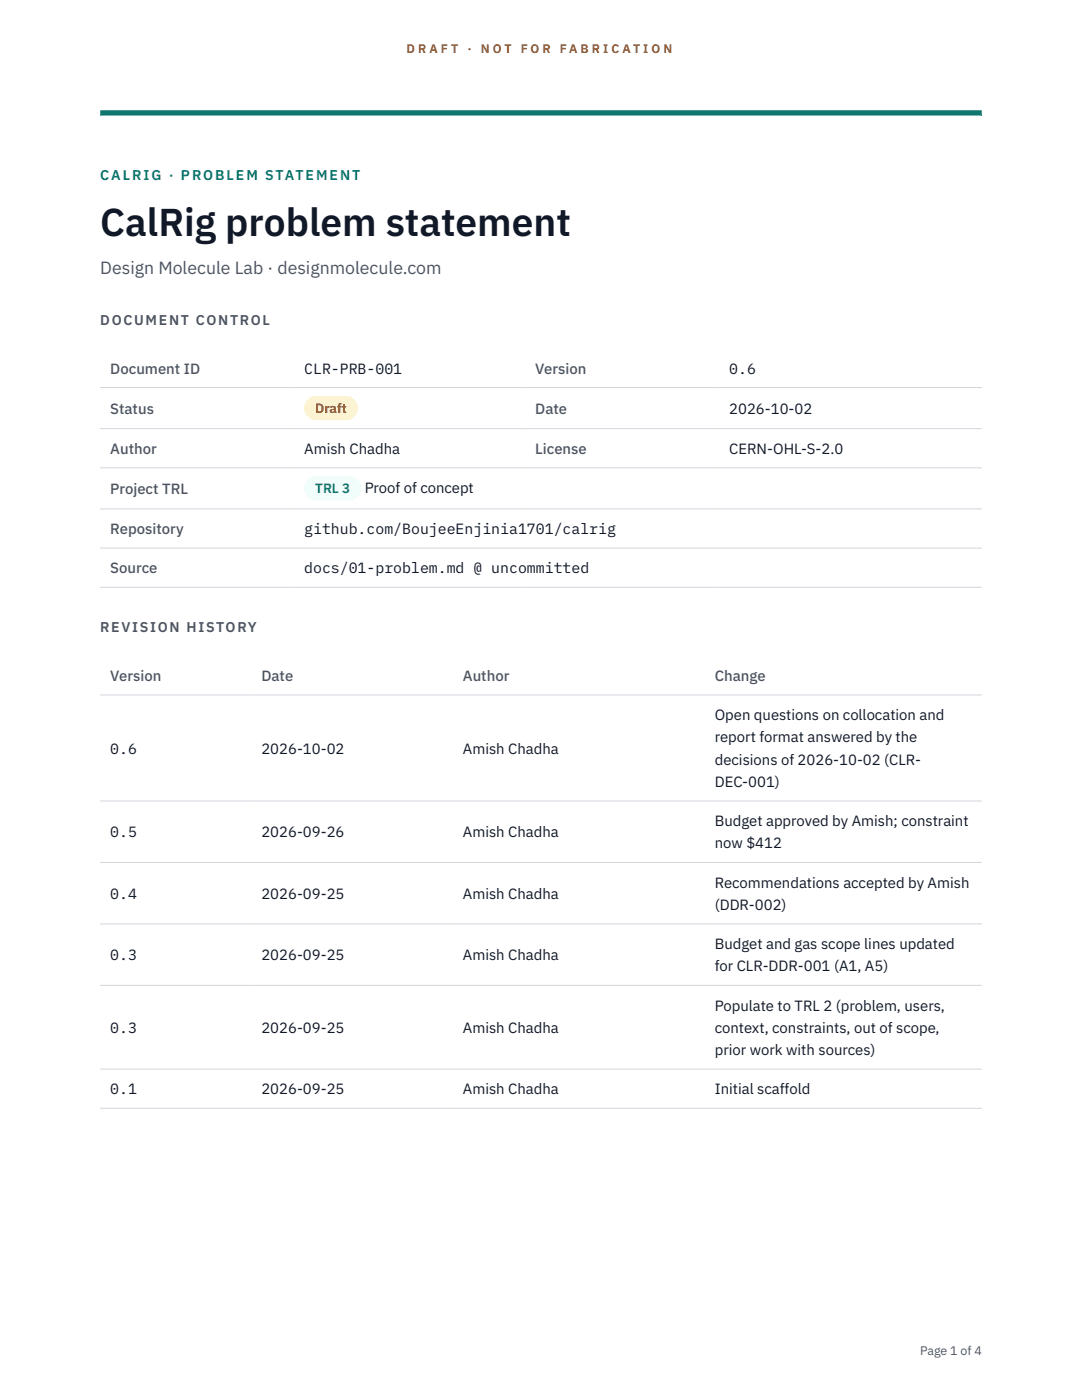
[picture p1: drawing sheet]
<svg xmlns="http://www.w3.org/2000/svg" width="216mm" height="279mm" viewBox="0 0 216 279" stroke-linecap="round" stroke-linejoin="round" font-family="sans-serif">
<defs><g id="words">
<text font-size="7.8" fill="#111827" x="20" y="47.1">CalRig problem statement</text>
<text font-size="3.5" fill="#4b5563" x="20" y="54.6">Design Molecule Lab · designmolecule.com</text>
<g font-size="3" fill="#4b5563">
<text x="22" y="74.5">Document ID</text>
<text x="106.8" y="74.5">Version</text>
<text x="22" y="82.6">Status</text>
<text x="106.8" y="82.6">Date</text>
<text x="22" y="90.6">Author</text>
<text x="106.8" y="90.6">License</text>
<text x="22" y="98.6">Project TRL</text>
<text x="22" y="106.6">Repository</text>
<text x="22" y="114.4">Source</text>
<text x="22" y="135.9">Version</text>
<text x="52.2" y="135.9">Date</text>
<text x="92.4" y="135.9">Author</text>
<text x="142.6" y="135.9">Change</text>
</g>
<g font-size="3" fill="#111827">
<text x="60.7" y="74.5">CLR-PRB-001</text>
<text x="145.5" y="74.5">0.6</text>
<text x="145.5" y="82.6">2026-10-02</text>
<text x="60.7" y="90.6">Amish Chadha</text>
<text x="145.5" y="90.6">CERN-OHL-S-2.0</text>
<text x="72.8" y="98.5">Proof of concept</text>
<text x="60.7" y="106.6">github.com/BoujeeEnjinia1701/calrig</text>
<text x="60.7" y="114.4">docs/01-problem.md @ uncommitted</text>
<text x="142.6" y="143.7">Open questions on collocation and</text>
<text x="142.6" y="148.2">report format answered by the</text>
<text x="22" y="150.4">0.6</text>
<text x="52.2" y="150.4">2026-10-02</text>
<text x="92.4" y="150.4">Amish Chadha</text>
<text x="142.6" y="152.6">decisions of 2026-10-02 (CLR-</text>
<text x="142.6" y="157.1">DEC-001)</text>
<text x="22" y="167.1">0.5</text>
<text x="52.2" y="167.1">2026-09-26</text>
<text x="92.4" y="167.1">Amish Chadha</text>
<text x="142.6" y="164.9">Budget approved by Amish; constraint</text>
<text x="142.6" y="169.3">now $412</text>
<text x="22" y="179.4">0.4</text>
<text x="52.2" y="179.4">2026-09-25</text>
<text x="92.4" y="179.4">Amish Chadha</text>
<text x="142.6" y="177.1">Recommendations accepted by Amish</text>
<text x="142.6" y="181.6">(DDR-002)</text>
<text x="22" y="191.6">0.3</text>
<text x="52.2" y="191.6">2026-09-25</text>
<text x="92.4" y="191.6">Amish Chadha</text>
<text x="142.6" y="189.4">Budget and gas scope lines updated</text>
<text x="142.6" y="193.9">for CLR-DDR-001 (A1, A5)</text>
<text x="142.6" y="201.7">Populate to TRL 2 (problem, users,</text>
<text x="22" y="206.1">0.3</text>
<text x="52.2" y="206.1">2026-09-25</text>
<text x="92.4" y="206.1">Amish Chadha</text>
<text x="142.6" y="206.1">context, constraints, out of scope,</text>
<text x="142.6" y="210.6">prior work with sources)</text>
<text x="22" y="218.4">0.1</text>
<text x="52.2" y="218.4">2026-09-25</text>
<text x="92.4" y="218.4">Amish Chadha</text>
<text x="142.6" y="218.4">Initial scaffold</text>
</g>
<text font-size="2.8" fill="#0f766e" x="20" y="36">CALRIG · PROBLEM STATEMENT</text>
<g font-size="2.8" fill="#4b5563">
<text x="20" y="64.8">DOCUMENT CONTROL</text>
<text x="20" y="126.2">REVISION HISTORY</text>
</g>
<text font-size="2.7" fill="#92400e" x="62.9" y="82.5">Draft</text>
<text font-size="2.7" fill="#0f766e" x="62.9" y="98.5">TRL 3</text>
<g font-size="2.5" fill="#b45309">
<text x="81.1" y="10.5">D R A F T</text>
<text x="93.3" y="10.5">·</text>
<text x="95.9" y="10.5">N O T</text>
<text x="103.9" y="10.5">F O R</text>
<text x="111.7" y="10.5">F A B R I C A T I O N</text>
</g>
<text font-size="2.5" fill="#4b5563" x="183.6" y="270.3">Page 1 of 4</text>
</g></defs>
<path d="M20 23.1h175.9zM20 22h175.9v1.1h-175.9z" fill-rule="evenodd" fill="#0f766e"/>
<g fill="none" stroke="#d1d5db" stroke-width=".2">
<path d="M20 77.3h175.9M20 85.5h175.9M20 93.4h175.9M20 101.6h175.9M20 109.4h175.9M20 117.2h175.9M20 138.7h175.9M20 159.9h175.9M20 172.1h175.9M20 184.4h175.9M20 196.7h175.9M20 213.4h175.9"/>
<path d="M20 221.2h175.9"/>
</g>
<path d="M60.7 79h10.7v4.9h-10.7z" fill="#fef3c7"/>
<path d="M60.7 95.1h11.4v4.8h-11.4z" fill="#f0fdfa"/>
<use href="#words"/>
</svg>
